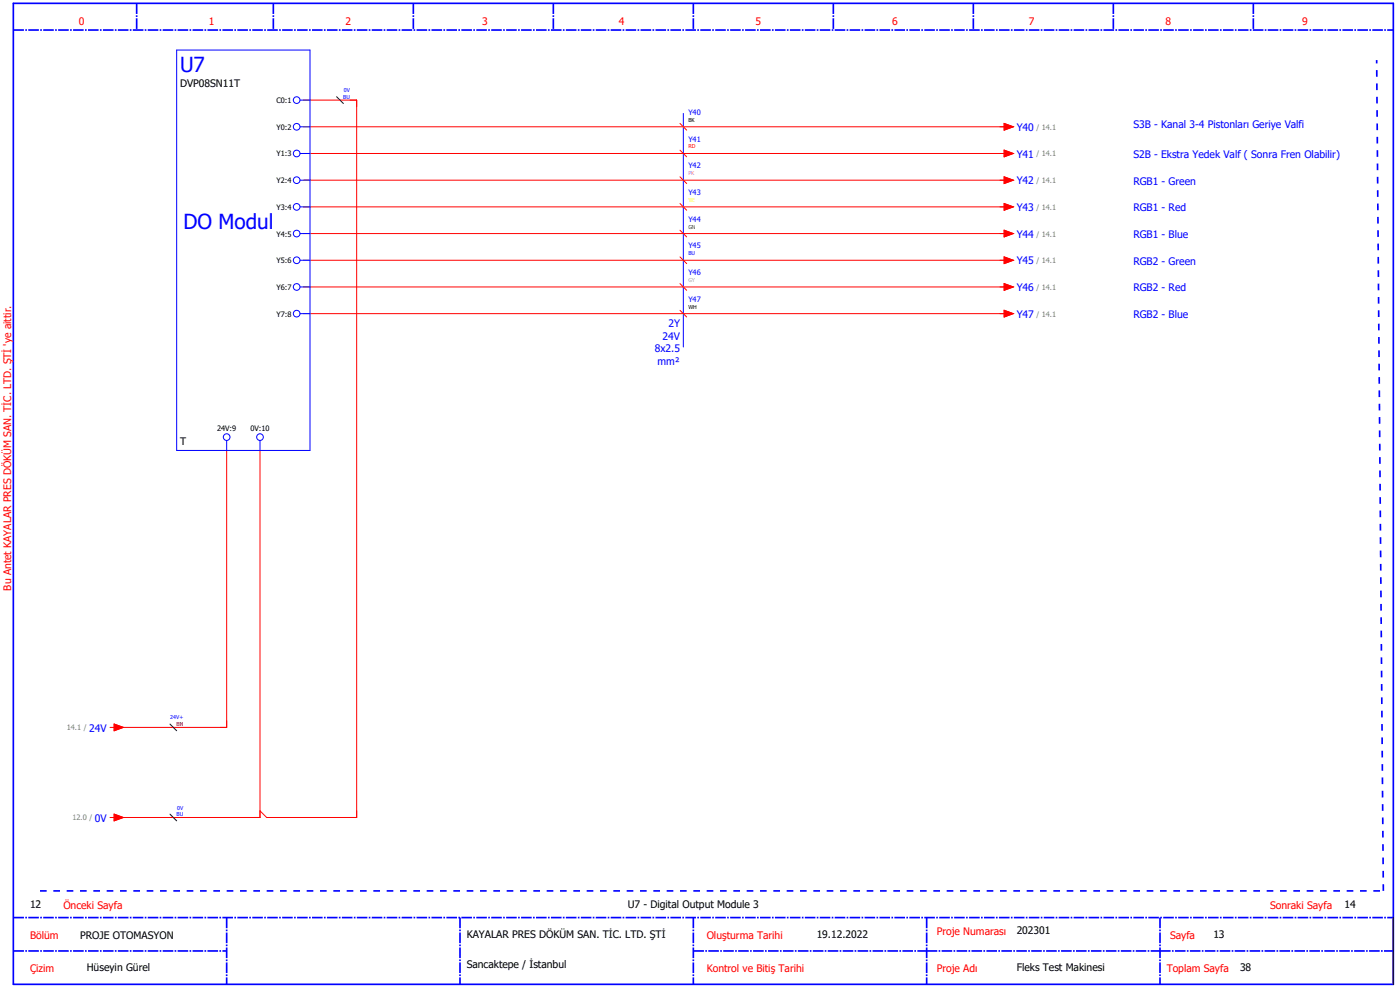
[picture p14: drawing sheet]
<svg xmlns="http://www.w3.org/2000/svg" width="420mm" height="297mm" viewBox="0 0 420 297" stroke-linecap="round" stroke-linejoin="round" font-family="sans-serif">
<defs><g id="words">
<g font-size="6.2" fill="#00f">
<text x="54" y="21.7">U7</text>
<text x="55" y="68.7">DO Modul</text>
</g>
<g font-size="3.1" fill="#f00">
<text x="23.7" y="7.4">0</text>
<text x="62.7" y="7.4">1</text>
<text x="103.7" y="7.4">2</text>
<text x="144.7" y="7.4">3</text>
<text x="185.7" y="7.4">4</text>
<text x="226.7" y="7.4">5</text>
<text x="267.7" y="7.4">6</text>
<text x="308.7" y="7.4">7</text>
<text x="349.7" y="7.4">8</text>
<text x="390.7" y="7.4">9</text>
<text x="3.4" y="177" transform="rotate(-90 3.4 177)">Bu Antet KAYALAR PRES DÖKÜM SAN. TİC. LTD. ŞTİ 'ye aittir.</text>
<text x="19" y="272.4">Önceki Sayfa</text>
<text x="381" y="272.4">Sonraki Sayfa</text>
<text x="9" y="281.4">Bölüm</text>
<text x="212" y="281.4">Oluşturma Tarihi</text>
<text x="281" y="280.4">Proje Numarası</text>
<text x="351" y="281.4">Sayfa</text>
<text x="9" y="291.4">Çizim</text>
<text x="212" y="291.4">Kontrol ve Bitiş Tarihi</text>
<text x="281" y="291.4">Proje Adı</text>
<text x="350" y="291.4">Toplam Sayfa</text>
</g>
<g font-size="3.1">
<text x="54" y="26.1">DVP08SN11T</text>
<text x="54" y="133.4">T</text>
<text x="9" y="272">12</text>
<text x="188.3" y="272.2">U7 - Digital Output Module 3</text>
<text x="403.3" y="272.2">14</text>
<text x="24" y="281.4">PROJE OTOMASYON</text>
<text x="140" y="281">KAYALAR PRES DÖKÜM SAN. TİC. LTD. ŞTİ</text>
<text x="245" y="281">19.12.2022</text>
<text x="305" y="280">202301</text>
<text x="364" y="281">13</text>
<text x="26" y="291">Hüseyin Gürel</text>
<text x="140" y="290">Sancaktepe / İstanbul</text>
<text x="305" y="291">Fleks Test Makinesi</text>
<text x="372" y="291">38</text>
</g>
<g font-size="3.1" fill="#00f">
<text x="305" y="39.2">Y40</text>
<text x="340" y="38.4">S3B - Kanal 3-4 Pistonları Geriye Valfi</text>
<text x="305" y="47.2">Y41</text>
<text x="340" y="47.4">S2B - Ekstra Yedek Valf ( Sonra Fren Olabilir)</text>
<text x="305" y="55.2">Y42</text>
<text x="340" y="55.4">RGB1 - Green</text>
<text x="305" y="63.2">Y43</text>
<text x="340" y="63.4">RGB1 - Red</text>
<text x="305" y="71.2">Y44</text>
<text x="340" y="71.4">RGB1 - Blue</text>
<text x="305" y="79.2">Y45</text>
<text x="340" y="79.4">RGB2 - Green</text>
<text x="305" y="87.2">Y46</text>
<text x="340" y="87.4">RGB2 - Red</text>
<text x="305" y="95.2">Y47</text>
<text x="340" y="95.4">RGB2 - Blue</text>
<text x="198.8" y="101.9">24V</text>
<text x="200.5" y="98.1">2Y</text>
<text x="196.4" y="105.6">8x2.5</text>
<text x="197.3" y="109.4">mm²</text>
<text x="26.8" y="219.2">24V</text>
<text x="28.5" y="246.2">0V</text>
</g>
<g font-size="2.2">
<text x="82.9" y="30.9">C0:1</text>
<text x="83" y="38.9">Y0:2</text>
<text x="83" y="46.9">Y1:3</text>
<text x="83" y="54.9">Y2:4</text>
<text x="83" y="62.9">Y3:4</text>
<text x="83" y="70.9">Y4:5</text>
<text x="83" y="78.9">Y5:6</text>
<text x="83" y="86.9">Y6:7</text>
<text x="83" y="94.9">Y7:8</text>
<text x="65.1" y="129">24V:9</text>
<text x="75.1" y="129">0V:10</text>
</g>
<g font-size="2.2" fill="#00f">
<text x="206.5" y="34.4">Y40</text>
<text x="206.5" y="42.4">Y41</text>
<text x="206.5" y="50.4">Y42</text>
<text x="206.5" y="58.4">Y43</text>
<text x="206.5" y="66.4">Y44</text>
<text x="206.5" y="74.4">Y45</text>
<text x="206.5" y="82.4">Y46</text>
<text x="206.5" y="90.4">Y47</text>
</g>
<g font-size="2.2" fill="#7ca552">
<text x="310.9" y="38.9">/ 14.1</text>
<text x="310.9" y="46.9">/ 14.1</text>
<text x="310.9" y="54.9">/ 14.1</text>
<text x="310.9" y="62.9">/ 14.1</text>
<text x="310.9" y="70.9">/ 14.1</text>
<text x="310.9" y="78.9">/ 14.1</text>
<text x="310.9" y="86.9">/ 14.1</text>
<text x="310.9" y="94.9">/ 14.1</text>
<text x="20" y="218.9">14.1 /</text>
<text x="21.7" y="245.9">12.0 /</text>
</g>
<g font-size="1.6" fill="#00f">
<text x="103" y="29.6">BU</text>
<text x="103.2" y="27.6">0V</text>
<text x="206.5" y="76.5">BU</text>
<text x="51.1" y="215.6">24V+</text>
<text x="53" y="244.6">BU</text>
<text x="53.2" y="242.6">0V</text>
</g>
<g font-size="1.6">
<text x="206.5" y="36.5">BK</text>
<text x="206.5" y="92.5">WH</text>
</g>
<text font-size="1.6" fill="#f00" x="206.5" y="44.5">RD</text>
<text font-size="1.6" fill="#f0f" x="206.5" y="52.5">PK</text>
<text font-size="1.6" fill="#ff0" x="206.5" y="60.5">YE</text>
<text font-size="1.6" fill="#00be00" x="206.5" y="68.5">GN</text>
<text font-size="1.6" fill="#afafaf" x="206.5" y="84.5">GY</text>
<text font-size="1.6" fill="#7f0000" x="53" y="217.6">BN</text>
</g></defs>
<path d="M4 1h414v294h-414z" fill="none" stroke="#00f" stroke-width=".5"/>
<g fill="none" stroke="#00f" stroke-width=".5" stroke-dasharray="3.2 .4 .5 .4" stroke-linecap="butt">
<path d="M4 9h414M41 1v8M82 1v8M124 1v8M166 1v8M208 1v8M250 1v8M292 1v8M334 1v8M376 1v8M4 275h414M68 275v20"/>
<path d="M138 275v20M208 275v20M278 275v20M348 275v20M4 285h64M208 285h70M278 285h70M348 285h70"/>
</g>
<path d="M418 275v20" fill="none" stroke="#000" stroke-width=".35"/>
<path d="M12 267h403M415 267l-2-249" fill="none" stroke="#00f" stroke-width=".5" stroke-dasharray="2 2" stroke-linecap="butt"/>
<g fill="none" stroke="#f00" stroke-width=".3">
<path d="M91 30h16v215h-27l-2-2M91 38h211M204 37l2 2M301.3 37l2.7 1-2.7 1zM91 46h211M91 54h211M204 45l2 2M204 53l2 2M301.3 45l2.7 1-2.7 1zM301.3 53l2.7 1-2.7 1zM91 62h211M91 70h211"/>
<path d="M91 78h211M204 61l2 2M204 69l2 2M204 77l2 2M301.3 61l2.7 1-2.7 1zM301.3 69l2.7 1-2.7 1zM301.3 77l2.7 1-2.7 1zM91 86h211M91 94h211M204 85l2 2M204 93l2 2M301.3 85l2.7 1-2.7 1z"/>
<path d="M301.3 93l2.7 1-2.7 1zM68 135v83h-33M78 135v110h-43M33 218h1.2M34.2 217l2.8 1-2.8 1zM33 245h1.2M34.2 244l2.8 1-2.8 1z"/>
</g>
<g fill="none" stroke="#00f" stroke-width=".3">
<path d="M53 15h40v120h-40zM90 30h3M90 38h3M205 34v70M90 46h3M90 54h3M90 62h3M90 70h3M90 78h3M90 86h3M90 94h3M68 132v3"/>
<path d="M78 132v3"/>
<circle cx="89" cy="30" r="1"/>
<circle cx="89" cy="38" r="1"/>
<circle cx="89" cy="54" r="1"/>
<circle cx="89" cy="46" r="1"/>
<circle cx="89" cy="78" r="1"/>
<circle cx="89" cy="70" r="1"/>
<circle cx="89" cy="62" r="1"/>
<circle cx="89" cy="94" r="1"/>
<circle cx="89" cy="86" r="1"/>
<circle cx="68" cy="131" r="1"/>
<circle cx="78" cy="131" r="1"/>
</g>
<g fill="#f00" stroke="#f00" stroke-width=".3">
<path d="M34.2 217l2.8 1-2.8 1z"/>
<path d="M34.2 244l2.8 1-2.8 1z"/>
<path d="M301.3 37l2.7 1-2.7 1z"/>
<path d="M301.3 45l2.7 1-2.7 1z"/>
<path d="M301.3 53l2.7 1-2.7 1z"/>
<path d="M301.3 61l2.7 1-2.7 1z"/>
<path d="M301.3 69l2.7 1-2.7 1z"/>
<path d="M301.3 77l2.7 1-2.7 1z"/>
<path d="M301.3 85l2.7 1-2.7 1z"/>
<path d="M301.3 93l2.7 1-2.7 1z"/>
</g>
<path d="M101 29l2 2M51 217l2 2M51 244l2 2" fill="none" stroke="#000" stroke-width=".3"/>
<use href="#words"/>
</svg>
